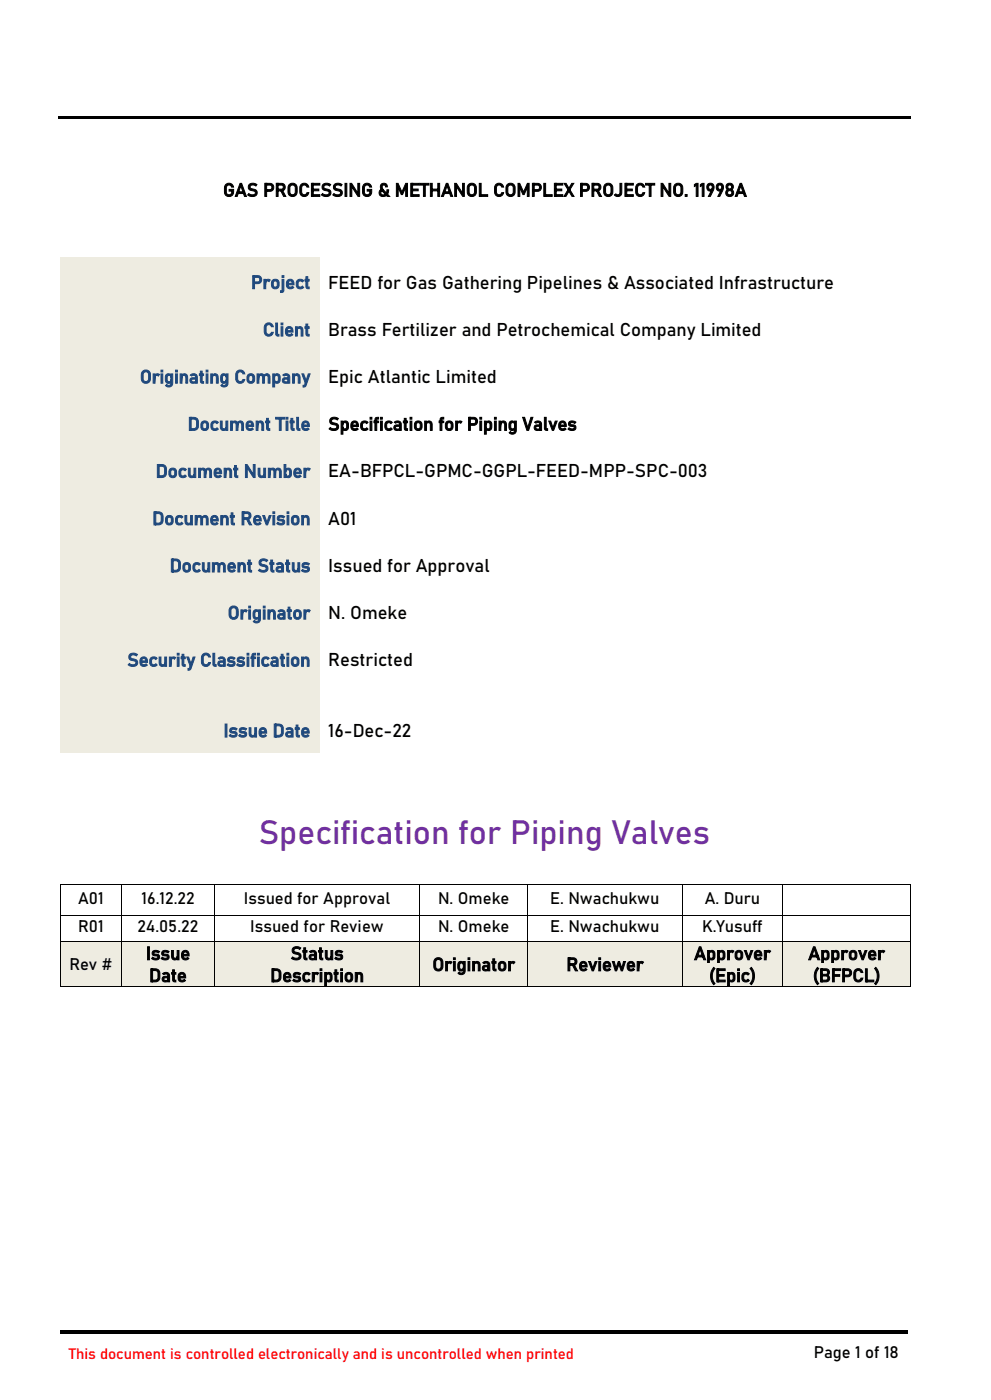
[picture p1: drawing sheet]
<svg xmlns="http://www.w3.org/2000/svg" width="210mm" height="297mm" viewBox="0 0 210 297" stroke-linecap="round" stroke-linejoin="round" font-family="sans-serif">
<defs><g id="words">
<text font-size="7.1" fill="#7030a0" x="54.8" y="178.8">Specification for Piping Valves</text>
<g font-size="3.9">
<text x="47.3" y="41.6">GAS PROCESSING &amp; METHANOL COMPLEX PROJECT NO. 11998A</text>
<text x="69.5" y="61.2">FEED for Gas Gathering Pipelines &amp; Associated Infrastructure</text>
<text x="69.5" y="71.2">Brass Fertilizer and Petrochemical Company Limited</text>
<text x="69.5" y="81.2">Epic Atlantic Limited</text>
<text x="69.5" y="91.2">Specification for Piping Valves</text>
<text x="69.5" y="101.1">EA-BFPCL-GPMC-GGPL-FEED-MPP-SPC-003</text>
<text x="69.5" y="111.2">A01</text>
<text x="69.5" y="121.2">Issued for Approval</text>
<text x="69.5" y="131.2">N. Omeke</text>
<text x="69.5" y="141.2">Restricted</text>
<text x="69.5" y="156.2">16-Dec-22</text>
<text x="30.9" y="203.4">Issue</text>
<text x="61.6" y="203.4">Status</text>
<text x="147" y="203.4">Approver</text>
<text x="171.2" y="203.4">Approver</text>
<text x="31.6" y="208.1">Date</text>
<text x="57.2" y="208.1">Description</text>
<text x="91.6" y="205.7">Originator</text>
<text x="120" y="205.7">Reviewer</text>
<text x="150.1" y="208.1">(Epic)</text>
<text x="172.1" y="208.1">(BFPCL)</text>
</g>
<g font-size="3.9" fill="#1f497d">
<text x="53.2" y="61.2">Project</text>
<text x="55.7" y="71.2">Client</text>
<text x="29.6" y="81.2">Originating Company</text>
<text x="39.8" y="91.2">Document Title</text>
<text x="33" y="101.2">Document Number</text>
<text x="32.3" y="111.2">Document Revision</text>
<text x="35.9" y="121.2">Document Status</text>
<text x="48.2" y="131.2">Originator</text>
<text x="27" y="141.2">Security Classification</text>
<text x="47.3" y="156.2">Issue Date</text>
</g>
<g font-size="3.5">
<text x="16.6" y="191.6">A01</text>
<text x="30" y="191.6">16.12.22</text>
<text x="51.7" y="191.6">Issued for Approval</text>
<text x="92.8" y="191.6">N. Omeke</text>
<text x="116.5" y="191.6">E. Nwachukwu</text>
<text x="149.3" y="191.6">A. Duru</text>
<text x="16.6" y="197.6">R01</text>
<text x="29.1" y="197.6">24.05.22</text>
<text x="53" y="197.6">Issued for Review</text>
<text x="92.8" y="197.6">N. Omeke</text>
<text x="116.5" y="197.6">E. Nwachukwu</text>
<text x="148.7" y="197.6">K.Yusuff</text>
<text x="14.7" y="205.6">Rev #</text>
<text x="172.3" y="287.9">Page 1 of 18</text>
</g>
<text font-size="3.2" fill="#f00" x="14.6" y="288">This document is controlled electronically and is uncontrolled when printed</text>
</g></defs>
<g fill="#000">
<path d="M12.4 24.6h60v.5h-60z" fill-rule="evenodd"/>
<path d="M72.2 24.6h.5v.5h-.5z" fill-rule="evenodd"/>
<path d="M72.7 24.6h59.4v.5h-59.4z" fill-rule="evenodd"/>
<path d="M131.9 24.6h.5v.5h-.5z" fill-rule="evenodd"/>
<path d="M132.4 24.6h60.4v.5h-60.4z" fill-rule="evenodd"/>
<path d="M12.7 281.8h139.9v.8h-139.9z" fill-rule="evenodd"/>
<path d="M152.6 281.8h.8v.8h-.8z" fill-rule="evenodd"/>
<path d="M153.4 281.8h39v.8h-39z" fill-rule="evenodd"/>
</g>
<g fill="#eeece1">
<path d="M12.7 54.6h54.9v10h-54.9z" fill-rule="evenodd"/>
<path d="M14.6 57.1h51.1v4.9h-51.1z" fill-rule="evenodd"/>
<path d="M12.7 64.6h54.9v10h-54.9z" fill-rule="evenodd"/>
<path d="M14.6 67.1h51.1v4.9h-51.1z" fill-rule="evenodd"/>
<path d="M12.7 74.6h54.9v9.9h-54.9z" fill-rule="evenodd"/>
<path d="M14.6 77.1h51.1v4.9h-51.1z" fill-rule="evenodd"/>
<path d="M12.7 84.5h54.9v10.1h-54.9z" fill-rule="evenodd"/>
<path d="M14.6 87.1h51.1v5h-51.1z" fill-rule="evenodd"/>
<path d="M12.7 94.6h54.9v10h-54.9z" fill-rule="evenodd"/>
<path d="M14.6 97.1h51.1v4.9h-51.1z" fill-rule="evenodd"/>
<path d="M12.7 104.6h54.9v10h-54.9z" fill-rule="evenodd"/>
<path d="M14.6 107.1h51.1v4.9h-51.1z" fill-rule="evenodd"/>
<path d="M12.7 114.6h54.9v10h-54.9z" fill-rule="evenodd"/>
<path d="M14.6 117.1h51.1v4.9h-51.1z" fill-rule="evenodd"/>
<path d="M12.7 124.6h54.9v10h-54.9z" fill-rule="evenodd"/>
<path d="M14.6 127.1h51.1v5h-51.1z" fill-rule="evenodd"/>
<path d="M12.7 134.6h54.9v10h-54.9z" fill-rule="evenodd"/>
<path d="M14.6 137.1h51.1v4.9h-51.1z" fill-rule="evenodd"/>
<path d="M12.7 144.6h54.9v5h-54.9z" fill-rule="evenodd"/>
<path d="M14.6 144.6h51.1v4.9h-51.1z" fill-rule="evenodd"/>
<path d="M12.7 149.6h54.9v10h-54.9z" fill-rule="evenodd"/>
<path d="M14.6 152.1h51.1v4.9h-51.1z" fill-rule="evenodd"/>
</g>
<g fill="#000">
<path d="M12.7 187.3h.2v.2h-.2z" fill-rule="evenodd"/>
<path d="M12.7 187.3h.2v.2h-.2z" fill-rule="evenodd"/>
<path d="M12.7 193.9h.2v.2h-.2z" fill-rule="evenodd"/>
<path d="M25.7 187.3h.1v.2h-.1z" fill-rule="evenodd"/>
<path d="M25.7 193.9h.1v.2h-.1z" fill-rule="evenodd"/>
<path d="M45.3 187.3h.2v.2h-.2z" fill-rule="evenodd"/>
<path d="M45.3 193.9h.2v.2h-.2z" fill-rule="evenodd"/>
<path d="M88.8 187.3h.2v.2h-.2z" fill-rule="evenodd"/>
<path d="M88.8 193.9h.2v.2h-.2z" fill-rule="evenodd"/>
<path d="M111.7 187.3h.2v.2h-.2z" fill-rule="evenodd"/>
<path d="M111.7 193.9h.2v.2h-.2z" fill-rule="evenodd"/>
<path d="M144.4 187.3h.2v.2h-.2z" fill-rule="evenodd"/>
<path d="M144.4 193.9h.2v.2h-.2z" fill-rule="evenodd"/>
<path d="M165.7 187.3h.2v.2h-.2z" fill-rule="evenodd"/>
<path d="M165.7 193.9h.2v.2h-.2z" fill-rule="evenodd"/>
<path d="M192.8 187.3h.2v.2h-.2z" fill-rule="evenodd"/>
<path d="M192.8 187.3h.2v.2h-.2z" fill-rule="evenodd"/>
<path d="M192.8 193.9h.2v.2h-.2z" fill-rule="evenodd"/>
</g>
<g fill="none" stroke="#000" stroke-width=".21">
<path d="M12.8 187.5v6.4M12.8 194.1v5.3M12.9 187.4h12.8M12.9 194h12.8M25.7 187.5v6.4M25.7 194.1v5.3M25.8 187.4h19.5M25.8 194h19.5M45.4 187.5v6.4M45.4 194.1v5.3M45.5 187.4h43.3M45.5 194h43.3"/>
<path d="M88.9 187.5v6.4M88.9 194.1v5.3M89 187.4h22.7M89 194h22.7M111.8 187.5v6.4M111.8 194.1v5.3M111.9 187.4h32.5M111.9 194h32.5M144.5 187.5v6.4M144.5 194.1v5.3M144.6 187.4h21.1M144.6 194h21.1"/>
<path d="M165.8 187.5v6.4M165.8 194.1v5.3M165.9 187.4h26.9M165.9 194h26.9M192.9 187.5v6.4M192.9 194.1v5.3"/>
</g>
<g fill="#eeece1">
<path d="M12.9 199.5h12.8v9.4h-12.8z" fill-rule="evenodd"/>
<path d="M14.7 202.1h9.1v4.2h-9.1z" fill-rule="evenodd"/>
<path d="M25.8 199.5h19.5v9.4h-19.5z" fill-rule="evenodd"/>
<path d="M27.7 199.5h15.8v4.7h-15.8z" fill-rule="evenodd"/>
<path d="M27.7 204.2h15.8v4.7h-15.8z" fill-rule="evenodd"/>
<path d="M45.5 199.5h43.3v9.4h-43.3z" fill-rule="evenodd"/>
<path d="M47.3 199.5h39.7v4.7h-39.7z" fill-rule="evenodd"/>
<path d="M47.3 204.2h39.7v4.7h-39.7z" fill-rule="evenodd"/>
<path d="M89 199.5h22.7v9.4h-22.7z" fill-rule="evenodd"/>
<path d="M90.8 201.9h19.1v4.6h-19.1z" fill-rule="evenodd"/>
<path d="M111.9 199.5h32.5v9.4h-32.5z" fill-rule="evenodd"/>
<path d="M113.7 201.9h28.9v4.6h-28.9z" fill-rule="evenodd"/>
<path d="M144.6 199.5h21.1v9.4h-21.1z" fill-rule="evenodd"/>
<path d="M146.4 199.5h17.5v4.7h-17.5z" fill-rule="evenodd"/>
<path d="M146.4 204.2h17.5v4.7h-17.5z" fill-rule="evenodd"/>
<path d="M165.9 199.5h26.9v9.4h-26.9z" fill-rule="evenodd"/>
<path d="M167.7 199.5h23.3v4.7h-23.3z" fill-rule="evenodd"/>
<path d="M167.7 204.2h23.3v4.7h-23.3z" fill-rule="evenodd"/>
</g>
<g fill="#000">
<path d="M12.7 199.4h.2v.1h-.2z" fill-rule="evenodd"/>
<path d="M25.7 199.4h.1v.1h-.1z" fill-rule="evenodd"/>
<path d="M45.3 199.4h.2v.1h-.2z" fill-rule="evenodd"/>
<path d="M88.8 199.4h.2v.1h-.2z" fill-rule="evenodd"/>
<path d="M111.7 199.4h.2v.1h-.2z" fill-rule="evenodd"/>
<path d="M144.4 199.4h.2v.1h-.2z" fill-rule="evenodd"/>
<path d="M165.7 199.4h.2v.1h-.2z" fill-rule="evenodd"/>
<path d="M192.8 199.4h.2v.1h-.2z" fill-rule="evenodd"/>
<path d="M12.7 208.9h.2v.2h-.2z" fill-rule="evenodd"/>
<path d="M12.7 208.9h.2v.2h-.2z" fill-rule="evenodd"/>
<path d="M25.7 208.9h.1v.2h-.1z" fill-rule="evenodd"/>
<path d="M45.3 208.9h.2v.2h-.2z" fill-rule="evenodd"/>
<path d="M88.8 208.9h.2v.2h-.2z" fill-rule="evenodd"/>
<path d="M111.7 208.9h.2v.2h-.2z" fill-rule="evenodd"/>
<path d="M144.4 208.9h.2v.2h-.2z" fill-rule="evenodd"/>
<path d="M165.7 208.9h.2v.2h-.2z" fill-rule="evenodd"/>
<path d="M192.8 208.9h.2v.2h-.2z" fill-rule="evenodd"/>
<path d="M192.8 208.9h.2v.2h-.2z" fill-rule="evenodd"/>
</g>
<g fill="none" stroke="#000" stroke-width=".21">
<path d="M12.8 199.5v9.4M12.9 199.5h12.8M25.7 199.5v9.4M25.8 199.5h19.5M45.4 199.5v9.4M45.5 199.5h43.3M88.9 199.5v9.4M89 199.5h22.7M111.8 199.5v9.4M111.9 199.5h32.5M144.5 199.5v9.4M144.6 199.5h21.1"/>
<path d="M165.8 199.5v9.4M165.9 199.5h26.9M192.9 199.5v9.4M12.9 209h12.8M25.8 209h19.5M45.5 209h43.3M89 209h22.7M111.9 209h32.5M144.6 209h21.1M165.9 209h26.9"/>
</g>
<use href="#words"/>
</svg>
